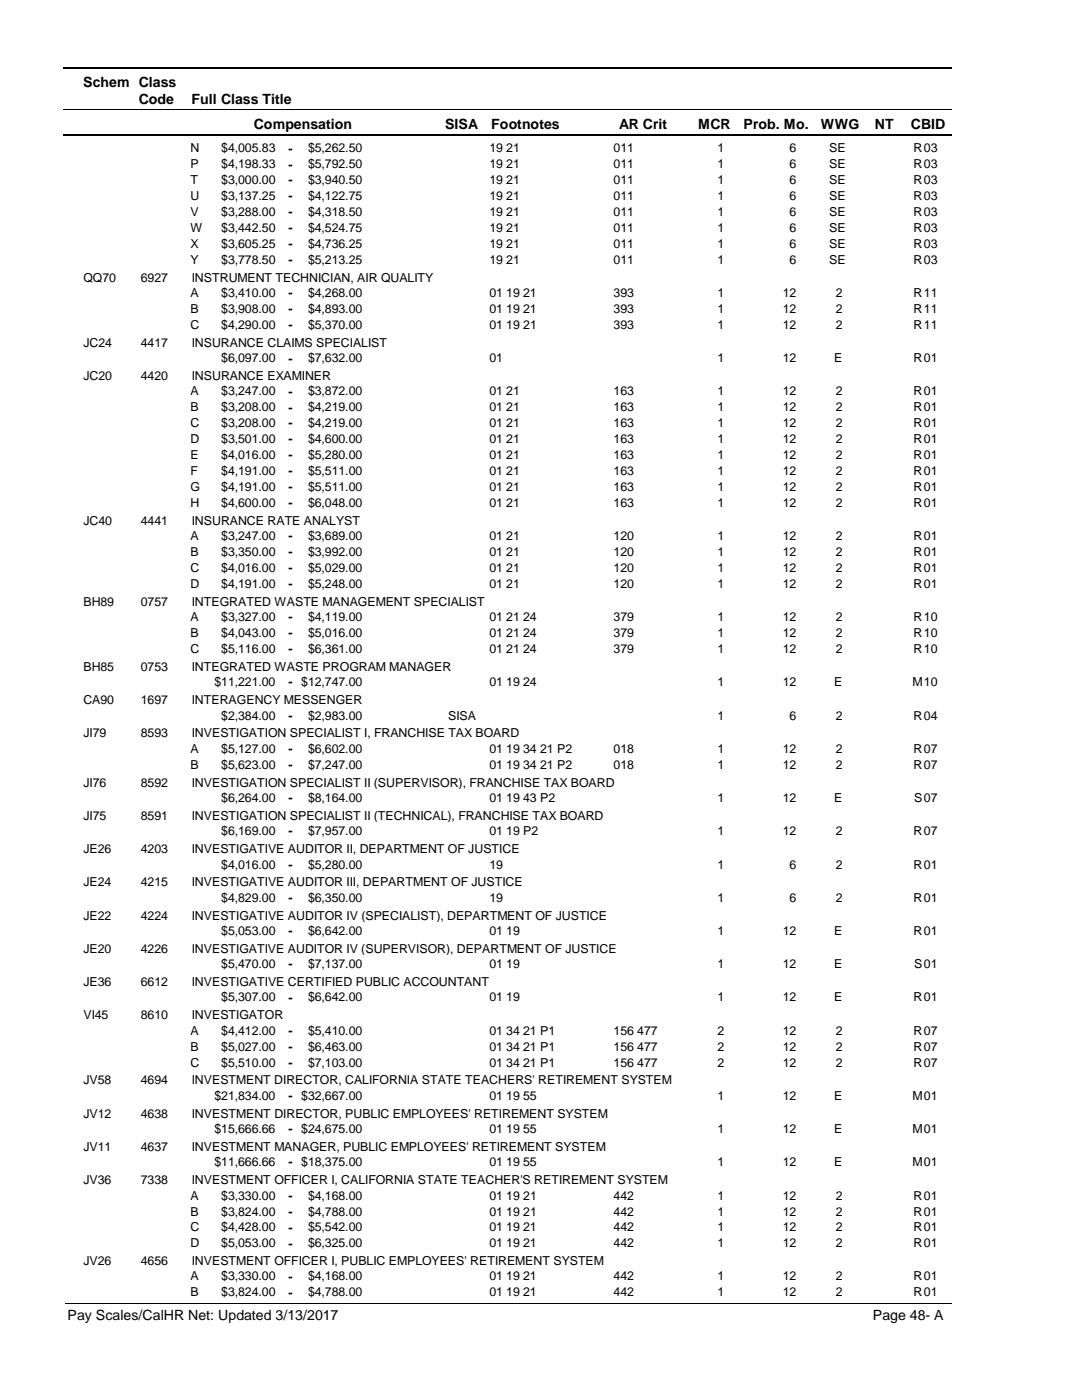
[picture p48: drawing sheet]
<svg xmlns="http://www.w3.org/2000/svg" width="216mm" height="279mm" viewBox="0 0 216 279" stroke-linecap="round" stroke-linejoin="round" font-family="sans-serif">
<defs><g id="words">
<g font-size="2.8">
<text x="16.6" y="17.3">Schem Class</text>
<text x="27.7" y="20.7">Code</text>
<text x="38.2" y="20.7">Full Class Title</text>
<text x="50.6" y="25.7">Compensation</text>
<text x="88.7" y="25.7">SISA</text>
<text x="98" y="25.7">Footnotes</text>
<text x="123.5" y="25.7">AR Crit</text>
<text x="139.2" y="25.7">MCR</text>
<text x="148.3" y="25.7">Prob. Mo.</text>
<text x="163.7" y="25.7">WWG</text>
<text x="174.5" y="25.7">NT</text>
<text x="181.6" y="25.7">CBID</text>
<text x="13.5" y="263.5">Pay Scales/CalHR Net: Updated 3/13/2017</text>
<text x="174.1" y="263.5">Page 48- A</text>
</g>
<g font-size="2.5">
<text x="38" y="30.4">N</text>
<text x="38" y="33.6">P</text>
<text x="44.1" y="30.4">$4,005.83</text>
<text x="44.1" y="33.6">$4,198.33</text>
<text x="57.5" y="30.5">-</text>
<text x="57.5" y="33.6">-</text>
<text x="61.4" y="30.4">$5,262.50</text>
<text x="61.4" y="33.6">$5,792.50</text>
<text x="97.6" y="30.4">19 21</text>
<text x="97.6" y="33.6">19 21</text>
<text x="122.4" y="30.4">011</text>
<text x="122.4" y="33.6">011</text>
<text x="143.1" y="30.4">1</text>
<text x="143.1" y="33.6">1</text>
<text x="157.5" y="30.4">6</text>
<text x="157.5" y="33.6">6</text>
<text x="165.4" y="30.4">SE</text>
<text x="165.4" y="33.6">SE</text>
<text x="182.2" y="30.4">R</text>
<text x="182.2" y="33.6">R</text>
<text x="184.2" y="30.4">03</text>
<text x="184.2" y="33.6">03</text>
<text x="38" y="36.8">T</text>
<text x="38" y="40">U</text>
<text x="44.1" y="36.8">$3,000.00</text>
<text x="44.1" y="40">$3,137.25</text>
<text x="57.5" y="36.8">-</text>
<text x="57.5" y="40">-</text>
<text x="61.4" y="36.8">$3,940.50</text>
<text x="61.4" y="40">$4,122.75</text>
<text x="97.6" y="36.8">19 21</text>
<text x="97.6" y="40">19 21</text>
<text x="122.4" y="36.8">011</text>
<text x="122.4" y="40">011</text>
<text x="143.1" y="36.8">1</text>
<text x="143.1" y="40">1</text>
<text x="157.5" y="36.8">6</text>
<text x="157.5" y="40">6</text>
<text x="165.4" y="36.8">SE</text>
<text x="165.4" y="40">SE</text>
<text x="182.2" y="36.8">R</text>
<text x="182.2" y="40">R</text>
<text x="184.2" y="36.8">03</text>
<text x="184.2" y="40">03</text>
<text x="38" y="43.1">V</text>
<text x="38" y="46.3">W</text>
<text x="44.1" y="43.1">$3,288.00</text>
<text x="44.1" y="46.3">$3,442.50</text>
<text x="57.5" y="43.2">-</text>
<text x="57.5" y="46.4">-</text>
<text x="61.4" y="43.1">$4,318.50</text>
<text x="61.4" y="46.3">$4,524.75</text>
<text x="97.6" y="43.1">19 21</text>
<text x="97.6" y="46.3">19 21</text>
<text x="122.4" y="43.1">011</text>
<text x="122.4" y="46.3">011</text>
<text x="143.1" y="43.1">1</text>
<text x="143.1" y="46.3">1</text>
<text x="157.5" y="43.1">6</text>
<text x="157.5" y="46.3">6</text>
<text x="165.4" y="43.1">SE</text>
<text x="165.4" y="46.3">SE</text>
<text x="182.2" y="43.1">R</text>
<text x="182.2" y="46.3">R</text>
<text x="184.2" y="43.1">03</text>
<text x="184.2" y="46.3">03</text>
<text x="38" y="49.5">X</text>
<text x="38" y="52.7">Y</text>
<text x="44.1" y="49.5">$3,605.25</text>
<text x="44.1" y="52.7">$3,778.50</text>
<text x="57.5" y="49.5">-</text>
<text x="57.5" y="52.7">-</text>
<text x="61.4" y="49.5">$4,736.25</text>
<text x="61.4" y="52.7">$5,213.25</text>
<text x="97.6" y="49.5">19 21</text>
<text x="97.6" y="52.7">19 21</text>
<text x="122.4" y="49.5">011</text>
<text x="122.4" y="52.7">011</text>
<text x="143.1" y="49.5">1</text>
<text x="143.1" y="52.7">1</text>
<text x="157.5" y="49.5">6</text>
<text x="157.5" y="52.7">6</text>
<text x="165.4" y="49.5">SE</text>
<text x="165.4" y="52.7">SE</text>
<text x="182.2" y="49.5">R</text>
<text x="182.2" y="52.7">R</text>
<text x="184.2" y="49.5">03</text>
<text x="184.2" y="52.7">03</text>
<text x="16.6" y="56.3">QQ70</text>
<text x="28.1" y="56.3">6927</text>
<text x="38" y="59.3">A</text>
<text x="38.2" y="56.3">INSTRUMENT TECHNICIAN, AIR QUALITY</text>
<text x="44.1" y="59.3">$3,410.00</text>
<text x="57.5" y="59.4">-</text>
<text x="61.4" y="59.3">$4,268.00</text>
<text x="97.6" y="59.3">01 19 21</text>
<text x="122.4" y="59.3">393</text>
<text x="143.1" y="59.3">1</text>
<text x="156.1" y="59.3">12</text>
<text x="166.6" y="59.3">2</text>
<text x="182.2" y="59.3">R</text>
<text x="184.2" y="59.3">11</text>
<text x="38" y="62.5">B</text>
<text x="38" y="65.7">C</text>
<text x="44.1" y="62.5">$3,908.00</text>
<text x="44.1" y="65.7">$4,290.00</text>
<text x="57.5" y="62.5">-</text>
<text x="57.5" y="65.7">-</text>
<text x="61.4" y="62.5">$4,893.00</text>
<text x="61.4" y="65.7">$5,370.00</text>
<text x="97.6" y="62.5">01 19 21</text>
<text x="97.6" y="65.7">01 19 21</text>
<text x="122.4" y="62.5">393</text>
<text x="122.4" y="65.7">393</text>
<text x="143.1" y="62.5">1</text>
<text x="143.1" y="65.7">1</text>
<text x="156.1" y="62.5">12</text>
<text x="156.1" y="65.7">12</text>
<text x="166.6" y="62.5">2</text>
<text x="166.6" y="65.7">2</text>
<text x="182.2" y="62.5">R</text>
<text x="182.2" y="65.7">R</text>
<text x="184.2" y="62.5">11</text>
<text x="184.2" y="65.7">11</text>
<text x="16.6" y="69.3">JC24</text>
<text x="28.1" y="69.3">4417</text>
<text x="38.2" y="69.3">INSURANCE CLAIMS SPECIALIST</text>
<text x="16.6" y="75.9">JC20</text>
<text x="28.1" y="75.9">4420</text>
<text x="38.2" y="75.9">INSURANCE EXAMINER</text>
<text x="44.1" y="72.3">$6,097.00</text>
<text x="57.5" y="72.4">-</text>
<text x="61.4" y="72.3">$7,632.00</text>
<text x="97.6" y="72.3">01</text>
<text x="143.1" y="72.3">1</text>
<text x="156.1" y="72.3">12</text>
<text x="166.3" y="72.3">E</text>
<text x="182.2" y="72.3">R</text>
<text x="184.2" y="72.3">01</text>
<text x="38" y="78.9">A</text>
<text x="38" y="82.1">B</text>
<text x="44.1" y="78.9">$3,247.00</text>
<text x="44.1" y="82.1">$3,208.00</text>
<text x="57.5" y="79">-</text>
<text x="57.5" y="82.1">-</text>
<text x="61.4" y="78.9">$3,872.00</text>
<text x="61.4" y="82.1">$4,219.00</text>
<text x="97.6" y="78.9">01 21</text>
<text x="97.6" y="82.1">01 21</text>
<text x="122.4" y="78.9">163</text>
<text x="122.4" y="82.1">163</text>
<text x="143.1" y="78.9">1</text>
<text x="143.1" y="82.1">1</text>
<text x="156.1" y="78.9">12</text>
<text x="156.1" y="82.1">12</text>
<text x="166.6" y="78.9">2</text>
<text x="166.6" y="82.1">2</text>
<text x="182.2" y="78.9">R</text>
<text x="182.2" y="82.1">R</text>
<text x="184.2" y="78.9">01</text>
<text x="184.2" y="82.1">01</text>
<text x="38" y="85.3">C</text>
<text x="38" y="88.5">D</text>
<text x="44.1" y="85.3">$3,208.00</text>
<text x="44.1" y="88.5">$3,501.00</text>
<text x="57.5" y="85.3">-</text>
<text x="57.5" y="88.5">-</text>
<text x="61.4" y="85.3">$4,219.00</text>
<text x="61.4" y="88.5">$4,600.00</text>
<text x="97.6" y="85.3">01 21</text>
<text x="97.6" y="88.5">01 21</text>
<text x="122.4" y="85.3">163</text>
<text x="122.4" y="88.5">163</text>
<text x="143.1" y="85.3">1</text>
<text x="143.1" y="88.5">1</text>
<text x="156.1" y="85.3">12</text>
<text x="156.1" y="88.5">12</text>
<text x="166.6" y="85.3">2</text>
<text x="166.6" y="88.5">2</text>
<text x="182.2" y="85.3">R</text>
<text x="182.2" y="88.5">R</text>
<text x="184.2" y="85.3">01</text>
<text x="184.2" y="88.5">01</text>
<text x="38" y="91.6">E</text>
<text x="38" y="94.8">F</text>
<text x="44.1" y="91.6">$4,016.00</text>
<text x="44.1" y="94.8">$4,191.00</text>
<text x="57.5" y="91.7">-</text>
<text x="57.5" y="94.8">-</text>
<text x="61.4" y="91.6">$5,280.00</text>
<text x="61.4" y="94.8">$5,511.00</text>
<text x="97.6" y="91.6">01 21</text>
<text x="97.6" y="94.8">01 21</text>
<text x="122.4" y="91.6">163</text>
<text x="122.4" y="94.8">163</text>
<text x="143.1" y="91.6">1</text>
<text x="143.1" y="94.8">1</text>
<text x="156.1" y="91.6">12</text>
<text x="156.1" y="94.8">12</text>
<text x="166.6" y="91.6">2</text>
<text x="166.6" y="94.8">2</text>
<text x="182.2" y="91.6">R</text>
<text x="182.2" y="94.8">R</text>
<text x="184.2" y="91.6">01</text>
<text x="184.2" y="94.8">01</text>
<text x="38" y="98">G</text>
<text x="38" y="101.2">H</text>
<text x="44.1" y="98">$4,191.00</text>
<text x="44.1" y="101.2">$4,600.00</text>
<text x="57.5" y="98">-</text>
<text x="57.5" y="101.2">-</text>
<text x="61.4" y="98">$5,511.00</text>
<text x="61.4" y="101.2">$6,048.00</text>
<text x="97.6" y="98">01 21</text>
<text x="97.6" y="101.2">01 21</text>
<text x="122.4" y="98">163</text>
<text x="122.4" y="101.2">163</text>
<text x="143.1" y="98">1</text>
<text x="143.1" y="101.2">1</text>
<text x="156.1" y="98">12</text>
<text x="156.1" y="101.2">12</text>
<text x="166.6" y="98">2</text>
<text x="166.6" y="101.2">2</text>
<text x="182.2" y="98">R</text>
<text x="182.2" y="101.2">R</text>
<text x="184.2" y="98">01</text>
<text x="184.2" y="101.2">01</text>
<text x="16.6" y="104.8">JC40</text>
<text x="28.1" y="104.8">4441</text>
<text x="38" y="107.8">A</text>
<text x="38.2" y="104.8">INSURANCE RATE ANALYST</text>
<text x="44.1" y="107.8">$3,247.00</text>
<text x="57.5" y="107.9">-</text>
<text x="61.4" y="107.8">$3,689.00</text>
<text x="97.6" y="107.8">01 21</text>
<text x="122.4" y="107.8">120</text>
<text x="143.1" y="107.8">1</text>
<text x="156.1" y="107.8">12</text>
<text x="166.6" y="107.8">2</text>
<text x="182.2" y="107.8">R</text>
<text x="184.2" y="107.8">01</text>
<text x="38" y="111">B</text>
<text x="44.1" y="111">$3,350.00</text>
<text x="57.5" y="111">-</text>
<text x="61.4" y="111">$3,992.00</text>
<text x="97.6" y="111">01 21</text>
<text x="122.4" y="111">120</text>
<text x="143.1" y="111">1</text>
<text x="156.1" y="111">12</text>
<text x="166.6" y="111">2</text>
<text x="182.2" y="111">R</text>
<text x="184.2" y="111">01</text>
<text x="38" y="114.2">C</text>
<text x="38" y="117.3">D</text>
<text x="44.1" y="114.2">$4,016.00</text>
<text x="44.1" y="117.3">$4,191.00</text>
<text x="57.5" y="114.2">-</text>
<text x="57.5" y="117.4">-</text>
<text x="61.4" y="114.2">$5,029.00</text>
<text x="61.4" y="117.3">$5,248.00</text>
<text x="97.6" y="114.2">01 21</text>
<text x="97.6" y="117.3">01 21</text>
<text x="122.4" y="114.2">120</text>
<text x="122.4" y="117.3">120</text>
<text x="143.1" y="114.2">1</text>
<text x="143.1" y="117.3">1</text>
<text x="156.1" y="114.2">12</text>
<text x="156.1" y="117.3">12</text>
<text x="166.6" y="114.2">2</text>
<text x="166.6" y="117.3">2</text>
<text x="182.2" y="114.2">R</text>
<text x="182.2" y="117.3">R</text>
<text x="184.2" y="114.2">01</text>
<text x="184.2" y="117.3">01</text>
<text x="16.6" y="120.9">BH89</text>
<text x="28.1" y="120.9">0757</text>
<text x="38" y="124">A</text>
<text x="38.2" y="120.9">INTEGRATED WASTE MANAGEMENT SPECIALIST</text>
<text x="44.1" y="124">$3,327.00</text>
<text x="57.5" y="124">-</text>
<text x="61.4" y="124">$4,119.00</text>
<text x="97.6" y="124">01 21 24</text>
<text x="122.4" y="124">379</text>
<text x="143.1" y="124">1</text>
<text x="156.1" y="124">12</text>
<text x="166.6" y="124">2</text>
<text x="182.2" y="124">R</text>
<text x="184.2" y="124">10</text>
<text x="38" y="127.2">B</text>
<text x="38" y="130.4">C</text>
<text x="44.1" y="127.2">$4,043.00</text>
<text x="44.1" y="130.4">$5,116.00</text>
<text x="57.5" y="127.2">-</text>
<text x="57.5" y="130.4">-</text>
<text x="61.4" y="127.2">$5,016.00</text>
<text x="61.4" y="130.4">$6,361.00</text>
<text x="97.6" y="127.2">01 21 24</text>
<text x="97.6" y="130.4">01 21 24</text>
<text x="122.4" y="127.2">379</text>
<text x="122.4" y="130.4">379</text>
<text x="143.1" y="127.2">1</text>
<text x="143.1" y="130.4">1</text>
<text x="156.1" y="127.2">12</text>
<text x="156.1" y="130.4">12</text>
<text x="166.6" y="127.2">2</text>
<text x="166.6" y="130.4">2</text>
<text x="182.2" y="127.2">R</text>
<text x="182.2" y="130.4">R</text>
<text x="184.2" y="127.2">10</text>
<text x="184.2" y="130.4">10</text>
<text x="16.6" y="133.9">BH85</text>
<text x="28.1" y="133.9">0753</text>
<text x="38.2" y="133.9">INTEGRATED WASTE PROGRAM MANAGER</text>
<text x="42.8" y="137">$11,221.00</text>
<text x="57.5" y="137">-</text>
<text x="60.1" y="137">$12,747.00</text>
<text x="97.6" y="137">01 19 24</text>
<text x="143.1" y="137">1</text>
<text x="156.1" y="137">12</text>
<text x="166.3" y="137">E</text>
<text x="181.9" y="137">M</text>
<text x="184.2" y="137">10</text>
<text x="16.6" y="140.5">CA90</text>
<text x="28.1" y="140.5">1697</text>
<text x="38.2" y="140.5">INTERAGENCY MESSENGER</text>
<text x="44.1" y="143.6">$2,384.00</text>
<text x="57.5" y="143.6">-</text>
<text x="61.4" y="143.6">$2,983.00</text>
<text x="89.4" y="143.6">SISA</text>
<text x="143.1" y="143.6">1</text>
<text x="157.5" y="143.6">6</text>
<text x="166.6" y="143.6">2</text>
<text x="182.2" y="143.6">R</text>
<text x="184.2" y="143.6">04</text>
<text x="16.6" y="147.2">JI79</text>
<text x="28.1" y="147.2">8593</text>
<text x="38.2" y="147.2">INVESTIGATION SPECIALIST I, FRANCHISE TAX BOARD</text>
<text x="38" y="150.3">A</text>
<text x="38" y="153.4">B</text>
<text x="44.1" y="150.3">$5,127.00</text>
<text x="44.1" y="153.4">$5,623.00</text>
<text x="57.5" y="150.3">-</text>
<text x="57.5" y="153.5">-</text>
<text x="61.4" y="150.3">$6,602.00</text>
<text x="61.4" y="153.4">$7,247.00</text>
<text x="97.6" y="150.3">01 19 34 21 P2</text>
<text x="97.6" y="153.4">01 19 34 21 P2</text>
<text x="122.4" y="150.3">018</text>
<text x="122.4" y="153.4">018</text>
<text x="143.1" y="150.3">1</text>
<text x="143.1" y="153.4">1</text>
<text x="156.1" y="150.3">12</text>
<text x="156.1" y="153.4">12</text>
<text x="166.6" y="150.3">2</text>
<text x="166.6" y="153.4">2</text>
<text x="182.2" y="150.3">R</text>
<text x="182.2" y="153.4">R</text>
<text x="184.2" y="150.3">07</text>
<text x="184.2" y="153.4">07</text>
<text x="16.6" y="157">JI76</text>
<text x="28.1" y="157">8592</text>
<text x="38.2" y="157">INVESTIGATION SPECIALIST II (SUPERVISOR), FRANCHISE TAX BOARD</text>
<text x="44.1" y="160">$6,264.00</text>
<text x="57.5" y="160.1">-</text>
<text x="61.4" y="160">$8,164.00</text>
<text x="97.6" y="160">01 19 43 P2</text>
<text x="143.1" y="160">1</text>
<text x="156.1" y="160">12</text>
<text x="166.3" y="160">E</text>
<text x="182.3" y="160">S</text>
<text x="184.2" y="160">07</text>
<text x="16.6" y="163.6">JI75</text>
<text x="28.1" y="163.6">8591</text>
<text x="38.2" y="163.6">INVESTIGATION SPECIALIST II (TECHNICAL), FRANCHISE TAX BOARD</text>
<text x="44.1" y="166.7">$6,169.00</text>
<text x="57.5" y="166.7">-</text>
<text x="61.4" y="166.7">$7,957.00</text>
<text x="97.6" y="166.7">01 19 P2</text>
<text x="143.1" y="166.7">1</text>
<text x="156.1" y="166.7">12</text>
<text x="166.6" y="166.7">2</text>
<text x="182.2" y="166.7">R</text>
<text x="184.2" y="166.7">07</text>
<text x="16.6" y="170.3">JE26</text>
<text x="28.1" y="170.3">4203</text>
<text x="38.2" y="170.3">INVESTIGATIVE AUDITOR II, DEPARTMENT OF JUSTICE</text>
<text x="44.1" y="173.3">$4,016.00</text>
<text x="57.5" y="173.4">-</text>
<text x="61.4" y="173.3">$5,280.00</text>
<text x="97.6" y="173.3">19</text>
<text x="143.1" y="173.3">1</text>
<text x="157.5" y="173.3">6</text>
<text x="166.6" y="173.3">2</text>
<text x="182.2" y="173.3">R</text>
<text x="184.2" y="173.3">01</text>
<text x="16.6" y="176.9">JE24</text>
<text x="28.1" y="176.9">4215</text>
<text x="38.2" y="176.9">INVESTIGATIVE AUDITOR III, DEPARTMENT OF JUSTICE</text>
<text x="44.1" y="180">$4,829.00</text>
<text x="57.5" y="180">-</text>
<text x="61.4" y="180">$6,350.00</text>
<text x="97.6" y="180">19</text>
<text x="143.1" y="180">1</text>
<text x="157.5" y="180">6</text>
<text x="166.6" y="180">2</text>
<text x="182.2" y="180">R</text>
<text x="184.2" y="180">01</text>
<text x="16.6" y="183.5">JE22</text>
<text x="28.1" y="183.5">4224</text>
<text x="38.2" y="183.5">INVESTIGATIVE AUDITOR IV (SPECIALIST), DEPARTMENT OF JUSTICE</text>
<text x="16.6" y="190.2">JE20</text>
<text x="28.1" y="190.2">4226</text>
<text x="38.2" y="190.2">INVESTIGATIVE AUDITOR IV (SUPERVISOR), DEPARTMENT OF JUSTICE</text>
<text x="44.1" y="186.6">$5,053.00</text>
<text x="57.5" y="186.6">-</text>
<text x="61.4" y="186.6">$6,642.00</text>
<text x="97.6" y="186.6">01 19</text>
<text x="143.1" y="186.6">1</text>
<text x="156.1" y="186.6">12</text>
<text x="166.3" y="186.6">E</text>
<text x="182.2" y="186.6">R</text>
<text x="184.2" y="186.6">01</text>
<text x="16.6" y="196.8">JE36</text>
<text x="28.1" y="196.8">6612</text>
<text x="38.2" y="196.8">INVESTIGATIVE CERTIFIED PUBLIC ACCOUNTANT</text>
<text x="44.1" y="193.3">$5,470.00</text>
<text x="57.5" y="193.3">-</text>
<text x="61.4" y="193.3">$7,137.00</text>
<text x="97.6" y="193.3">01 19</text>
<text x="143.1" y="193.3">1</text>
<text x="156.1" y="193.3">12</text>
<text x="166.3" y="193.3">E</text>
<text x="182.3" y="193.3">S</text>
<text x="184.2" y="193.3">01</text>
<text x="16.6" y="203.5">VI45</text>
<text x="28.1" y="203.5">8610</text>
<text x="38.2" y="203.5">INVESTIGATOR</text>
<text x="44.1" y="199.9">$5,307.00</text>
<text x="57.5" y="199.9">-</text>
<text x="61.4" y="199.9">$6,642.00</text>
<text x="97.6" y="199.9">01 19</text>
<text x="143.1" y="199.9">1</text>
<text x="156.1" y="199.9">12</text>
<text x="166.3" y="199.9">E</text>
<text x="182.2" y="199.9">R</text>
<text x="184.2" y="199.9">01</text>
<text x="38" y="206.5">A</text>
<text x="38" y="209.7">B</text>
<text x="44.1" y="206.5">$4,412.00</text>
<text x="44.1" y="209.7">$5,027.00</text>
<text x="57.5" y="206.6">-</text>
<text x="57.5" y="209.7">-</text>
<text x="61.4" y="206.5">$5,410.00</text>
<text x="61.4" y="209.7">$6,463.00</text>
<text x="97.6" y="206.5">01 34 21 P1</text>
<text x="97.6" y="209.7">01 34 21 P1</text>
<text x="122.4" y="206.5">156 477</text>
<text x="122.4" y="209.7">156 477</text>
<text x="143.1" y="206.5">2</text>
<text x="143.1" y="209.7">2</text>
<text x="156.1" y="206.5">12</text>
<text x="156.1" y="209.7">12</text>
<text x="166.6" y="206.5">2</text>
<text x="166.6" y="209.7">2</text>
<text x="182.2" y="206.5">R</text>
<text x="182.2" y="209.7">R</text>
<text x="184.2" y="206.5">07</text>
<text x="184.2" y="209.7">07</text>
<text x="38" y="212.9">C</text>
<text x="44.1" y="212.9">$5,510.00</text>
<text x="57.5" y="212.9">-</text>
<text x="61.4" y="212.9">$7,103.00</text>
<text x="97.6" y="212.9">01 34 21 P1</text>
<text x="122.4" y="212.9">156 477</text>
<text x="143.1" y="212.9">2</text>
<text x="156.1" y="212.9">12</text>
<text x="166.6" y="212.9">2</text>
<text x="182.2" y="212.9">R</text>
<text x="184.2" y="212.9">07</text>
<text x="16.6" y="216.5">JV58</text>
<text x="28.1" y="216.5">4694</text>
<text x="38.2" y="216.5">INVESTMENT DIRECTOR, CALIFORNIA STATE TEACHERS' RETIREMENT SYSTEM</text>
<text x="42.8" y="219.5">$21,834.00</text>
<text x="57.5" y="219.6">-</text>
<text x="60.1" y="219.5">$32,667.00</text>
<text x="97.6" y="219.5">01 19 55</text>
<text x="143.1" y="219.5">1</text>
<text x="156.1" y="219.5">12</text>
<text x="166.3" y="219.5">E</text>
<text x="181.9" y="219.5">M</text>
<text x="184.2" y="219.5">01</text>
<text x="16.6" y="223.1">JV12</text>
<text x="28.1" y="223.1">4638</text>
<text x="38.2" y="223.1">INVESTMENT DIRECTOR, PUBLIC EMPLOYEES' RETIREMENT SYSTEM</text>
<text x="42.8" y="226.1">$15,666.66</text>
<text x="57.5" y="226.2">-</text>
<text x="60.1" y="226.1">$24,675.00</text>
<text x="97.6" y="226.1">01 19 55</text>
<text x="143.1" y="226.1">1</text>
<text x="156.1" y="226.1">12</text>
<text x="166.3" y="226.1">E</text>
<text x="181.9" y="226.1">M</text>
<text x="184.2" y="226.1">01</text>
<text x="16.6" y="229.7">JV11</text>
<text x="28.1" y="229.7">4637</text>
<text x="38.2" y="229.7">INVESTMENT MANAGER, PUBLIC EMPLOYEES' RETIREMENT SYSTEM</text>
<text x="42.8" y="232.8">$11,666.66</text>
<text x="57.5" y="232.8">-</text>
<text x="60.1" y="232.8">$18,375.00</text>
<text x="97.6" y="232.8">01 19 55</text>
<text x="143.1" y="232.8">1</text>
<text x="156.1" y="232.8">12</text>
<text x="166.3" y="232.8">E</text>
<text x="181.9" y="232.8">M</text>
<text x="184.2" y="232.8">01</text>
<text x="16.6" y="236.4">JV36</text>
<text x="28.1" y="236.4">7338</text>
<text x="38" y="239.4">A</text>
<text x="38.2" y="236.4">INVESTMENT OFFICER I, CALIFORNIA STATE TEACHER'S RETIREMENT SYSTEM</text>
<text x="44.1" y="239.4">$3,330.00</text>
<text x="57.5" y="239.5">-</text>
<text x="61.4" y="239.4">$4,168.00</text>
<text x="97.6" y="239.4">01 19 21</text>
<text x="122.4" y="239.4">442</text>
<text x="143.1" y="239.4">1</text>
<text x="156.1" y="239.4">12</text>
<text x="166.6" y="239.4">2</text>
<text x="182.2" y="239.4">R</text>
<text x="184.2" y="239.4">01</text>
<text x="38" y="242.6">B</text>
<text x="38" y="245.8">C</text>
<text x="44.1" y="242.6">$3,824.00</text>
<text x="44.1" y="245.8">$4,428.00</text>
<text x="57.5" y="242.6">-</text>
<text x="57.5" y="245.8">-</text>
<text x="61.4" y="242.6">$4,788.00</text>
<text x="61.4" y="245.8">$5,542.00</text>
<text x="97.6" y="242.6">01 19 21</text>
<text x="97.6" y="245.8">01 19 21</text>
<text x="122.4" y="242.6">442</text>
<text x="122.4" y="245.8">442</text>
<text x="143.1" y="242.6">1</text>
<text x="143.1" y="245.8">1</text>
<text x="156.1" y="242.6">12</text>
<text x="156.1" y="245.8">12</text>
<text x="166.6" y="242.6">2</text>
<text x="166.6" y="245.8">2</text>
<text x="182.2" y="242.6">R</text>
<text x="182.2" y="245.8">R</text>
<text x="184.2" y="242.6">01</text>
<text x="184.2" y="245.8">01</text>
<text x="38" y="249">D</text>
<text x="44.1" y="249">$5,053.00</text>
<text x="57.5" y="249">-</text>
<text x="61.4" y="249">$6,325.00</text>
<text x="97.6" y="249">01 19 21</text>
<text x="122.4" y="249">442</text>
<text x="143.1" y="249">1</text>
<text x="156.1" y="249">12</text>
<text x="166.6" y="249">2</text>
<text x="182.2" y="249">R</text>
<text x="184.2" y="249">01</text>
<text x="16.6" y="252.5">JV26</text>
<text x="28.1" y="252.5">4656</text>
<text x="38" y="255.6">A</text>
<text x="38.2" y="252.5">INVESTMENT OFFICER I, PUBLIC EMPLOYEES' RETIREMENT SYSTEM</text>
<text x="44.1" y="255.6">$3,330.00</text>
<text x="57.5" y="255.6">-</text>
<text x="61.4" y="255.6">$4,168.00</text>
<text x="97.6" y="255.6">01 19 21</text>
<text x="122.4" y="255.6">442</text>
<text x="143.1" y="255.6">1</text>
<text x="156.1" y="255.6">12</text>
<text x="166.6" y="255.6">2</text>
<text x="182.2" y="255.6">R</text>
<text x="184.2" y="255.6">01</text>
<text x="38" y="258.7">B</text>
<text x="44.1" y="258.7">$3,824.00</text>
<text x="57.5" y="258.8">-</text>
<text x="61.4" y="258.7">$4,788.00</text>
<text x="97.6" y="258.7">01 19 21</text>
<text x="122.4" y="258.7">442</text>
<text x="143.1" y="258.7">1</text>
<text x="156.1" y="258.7">12</text>
<text x="166.6" y="258.7">2</text>
<text x="182.2" y="258.7">R</text>
<text x="184.2" y="258.7">01</text>
</g>
</g></defs>
<path d="M12.7 13.5h177.1" fill="none" stroke="#000" stroke-width=".36"/>
<path d="M12.7 21.9h177.1" fill="none" stroke="#000" stroke-width=".2"/>
<path d="M12.7 27h177.1" fill="none" stroke="#000" stroke-width=".35"/>
<g fill="#fff">
<path d="M40.4 27.8h16.2v3h-16.2z" fill-rule="evenodd"/>
<path d="M183.9 27.8h4.1v3h-4.1z" fill-rule="evenodd"/>
<path d="M40.4 31h16.2v3h-16.2z" fill-rule="evenodd"/>
<path d="M183.9 31h4.1v3h-4.1z" fill-rule="evenodd"/>
<path d="M40.4 34.2h16.2v3h-16.2z" fill-rule="evenodd"/>
<path d="M183.9 34.2h4.1v3h-4.1z" fill-rule="evenodd"/>
<path d="M40.4 37.4h16.2v2.9h-16.2z" fill-rule="evenodd"/>
<path d="M183.9 37.4h4.1v2.9h-4.1z" fill-rule="evenodd"/>
<path d="M40.4 40.5h16.2v3h-16.2z" fill-rule="evenodd"/>
<path d="M183.9 40.5h4.1v3h-4.1z" fill-rule="evenodd"/>
<path d="M40.4 43.7h16.2v3h-16.2z" fill-rule="evenodd"/>
<path d="M183.9 43.7h4.1v3h-4.1z" fill-rule="evenodd"/>
<path d="M40.4 46.9h16.2v3h-16.2z" fill-rule="evenodd"/>
<path d="M183.9 46.9h4.1v3h-4.1z" fill-rule="evenodd"/>
<path d="M40.4 50.1h16.2v2.9h-16.2z" fill-rule="evenodd"/>
<path d="M183.9 50.1h4.1v2.9h-4.1z" fill-rule="evenodd"/>
<path d="M40.4 56.7h16.2v3h-16.2z" fill-rule="evenodd"/>
<path d="M183.9 56.7h4.1v3h-4.1z" fill-rule="evenodd"/>
<path d="M40.4 59.9h16.2v3h-16.2z" fill-rule="evenodd"/>
<path d="M183.9 59.9h4.1v3h-4.1z" fill-rule="evenodd"/>
<path d="M40.4 63.1h16.2v2.9h-16.2z" fill-rule="evenodd"/>
<path d="M183.9 63.1h4.1v2.9h-4.1z" fill-rule="evenodd"/>
<path d="M40.4 69.7h16.2v3h-16.2z" fill-rule="evenodd"/>
<path d="M183.9 69.7h4.1v3h-4.1z" fill-rule="evenodd"/>
<path d="M40.4 76.3h16.2v3h-16.2z" fill-rule="evenodd"/>
<path d="M183.9 76.3h4.1v3h-4.1z" fill-rule="evenodd"/>
<path d="M40.4 79.5h16.2v3h-16.2z" fill-rule="evenodd"/>
<path d="M183.9 79.5h4.1v3h-4.1z" fill-rule="evenodd"/>
<path d="M40.4 82.7h16.2v3h-16.2z" fill-rule="evenodd"/>
<path d="M183.9 82.7h4.1v3h-4.1z" fill-rule="evenodd"/>
<path d="M40.4 85.9h16.2v2.9h-16.2z" fill-rule="evenodd"/>
<path d="M183.9 85.9h4.1v2.9h-4.1z" fill-rule="evenodd"/>
<path d="M40.4 89h16.2v3h-16.2z" fill-rule="evenodd"/>
<path d="M183.9 89h4.1v3h-4.1z" fill-rule="evenodd"/>
<path d="M40.4 92.2h16.2v3h-16.2z" fill-rule="evenodd"/>
<path d="M183.9 92.2h4.1v3h-4.1z" fill-rule="evenodd"/>
<path d="M40.4 95.4h16.2v3h-16.2z" fill-rule="evenodd"/>
<path d="M183.9 95.4h4.1v3h-4.1z" fill-rule="evenodd"/>
<path d="M40.4 98.6h16.2v2.9h-16.2z" fill-rule="evenodd"/>
<path d="M183.9 98.6h4.1v2.9h-4.1z" fill-rule="evenodd"/>
<path d="M40.4 105.2h16.2v3h-16.2z" fill-rule="evenodd"/>
<path d="M183.9 105.2h4.1v3h-4.1z" fill-rule="evenodd"/>
<path d="M40.4 108.4h16.2v3h-16.2z" fill-rule="evenodd"/>
<path d="M183.9 108.4h4.1v3h-4.1z" fill-rule="evenodd"/>
<path d="M40.4 111.6h16.2v2.9h-16.2z" fill-rule="evenodd"/>
<path d="M183.9 111.6h4.1v2.9h-4.1z" fill-rule="evenodd"/>
<path d="M40.4 114.7h16.2v3h-16.2z" fill-rule="evenodd"/>
<path d="M183.9 114.7h4.1v3h-4.1z" fill-rule="evenodd"/>
<path d="M40.4 121.4h16.2v3h-16.2z" fill-rule="evenodd"/>
<path d="M183.9 121.4h4.1v3h-4.1z" fill-rule="evenodd"/>
<path d="M40.4 124.6h16.2v2.9h-16.2z" fill-rule="evenodd"/>
<path d="M183.9 124.6h4.1v2.9h-4.1z" fill-rule="evenodd"/>
<path d="M40.4 127.7h16.2v3h-16.2z" fill-rule="evenodd"/>
<path d="M183.9 127.7h4.1v3h-4.1z" fill-rule="evenodd"/>
<path d="M40.4 134.4h16.2v2.9h-16.2z" fill-rule="evenodd"/>
<path d="M183.9 134.4h4.1v2.9h-4.1z" fill-rule="evenodd"/>
<path d="M40.4 141h16.2v3h-16.2z" fill-rule="evenodd"/>
<path d="M183.9 141h4.1v3h-4.1z" fill-rule="evenodd"/>
<path d="M40.4 147.7h16.2v2.9h-16.2z" fill-rule="evenodd"/>
<path d="M183.9 147.7h4.1v2.9h-4.1z" fill-rule="evenodd"/>
<path d="M40.4 150.8h16.2v3h-16.2z" fill-rule="evenodd"/>
<path d="M183.9 150.8h4.1v3h-4.1z" fill-rule="evenodd"/>
<path d="M40.4 157.4h16.2v3h-16.2z" fill-rule="evenodd"/>
<path d="M183.9 157.4h4.1v3h-4.1z" fill-rule="evenodd"/>
<path d="M40.4 164.1h16.2v3h-16.2z" fill-rule="evenodd"/>
<path d="M183.9 164.1h4.1v3h-4.1z" fill-rule="evenodd"/>
<path d="M40.4 170.7h16.2v3h-16.2z" fill-rule="evenodd"/>
<path d="M183.9 170.7h4.1v3h-4.1z" fill-rule="evenodd"/>
<path d="M40.4 177.3h16.2v3h-16.2z" fill-rule="evenodd"/>
<path d="M183.9 177.3h4.1v3h-4.1z" fill-rule="evenodd"/>
<path d="M40.4 184h16.2v3h-16.2z" fill-rule="evenodd"/>
<path d="M183.9 184h4.1v3h-4.1z" fill-rule="evenodd"/>
<path d="M40.4 190.6h16.2v3h-16.2z" fill-rule="evenodd"/>
<path d="M183.9 190.6h4.1v3h-4.1z" fill-rule="evenodd"/>
<path d="M40.4 197.3h16.2v2.9h-16.2z" fill-rule="evenodd"/>
<path d="M183.9 197.3h4.1v2.9h-4.1z" fill-rule="evenodd"/>
<path d="M40.4 203.9h16.2v3h-16.2z" fill-rule="evenodd"/>
<path d="M183.9 203.9h4.1v3h-4.1z" fill-rule="evenodd"/>
<path d="M40.4 207.1h16.2v3h-16.2z" fill-rule="evenodd"/>
<path d="M183.9 207.1h4.1v3h-4.1z" fill-rule="evenodd"/>
<path d="M40.4 210.3h16.2v2.9h-16.2z" fill-rule="evenodd"/>
<path d="M183.9 210.3h4.1v2.9h-4.1z" fill-rule="evenodd"/>
<path d="M40.4 216.9h16.2v3h-16.2z" fill-rule="evenodd"/>
<path d="M183.9 216.9h4.1v3h-4.1z" fill-rule="evenodd"/>
<path d="M40.4 223.5h16.2v3h-16.2z" fill-rule="evenodd"/>
<path d="M183.9 223.5h4.1v3h-4.1z" fill-rule="evenodd"/>
<path d="M40.4 230.2h16.2v3h-16.2z" fill-rule="evenodd"/>
<path d="M183.9 230.2h4.1v3h-4.1z" fill-rule="evenodd"/>
<path d="M40.4 236.8h16.2v3h-16.2z" fill-rule="evenodd"/>
<path d="M183.9 236.8h4.1v3h-4.1z" fill-rule="evenodd"/>
<path d="M40.4 240h16.2v3h-16.2z" fill-rule="evenodd"/>
<path d="M183.9 240h4.1v3h-4.1z" fill-rule="evenodd"/>
<path d="M40.4 243.2h16.2v3h-16.2z" fill-rule="evenodd"/>
<path d="M183.9 243.2h4.1v3h-4.1z" fill-rule="evenodd"/>
<path d="M40.4 246.3h16.2v3h-16.2z" fill-rule="evenodd"/>
<path d="M183.9 246.3h4.1v3h-4.1z" fill-rule="evenodd"/>
<path d="M40.4 253h16.2v2.9h-16.2z" fill-rule="evenodd"/>
<path d="M183.9 253h4.1v2.9h-4.1z" fill-rule="evenodd"/>
<path d="M40.4 256.1h16.2v3h-16.2z" fill-rule="evenodd"/>
<path d="M183.9 256.1h4.1v3h-4.1z" fill-rule="evenodd"/>
</g>
<path d="M13.1 260.1h176.7" fill="none" stroke="#000" stroke-width=".2"/>
<use href="#words"/>
</svg>
